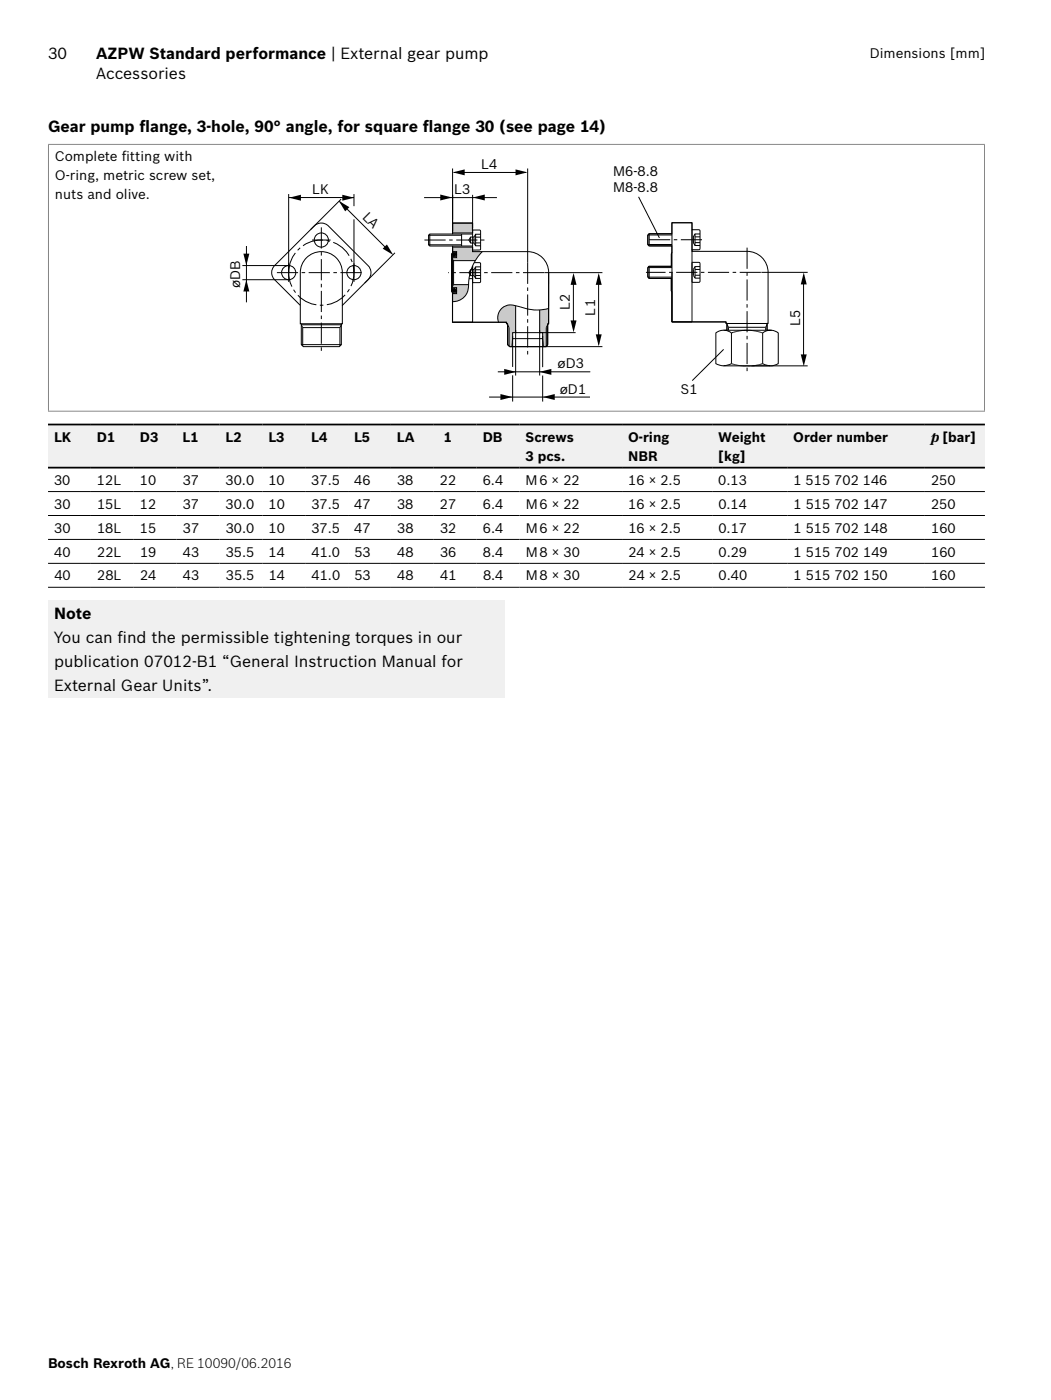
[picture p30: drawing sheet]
<svg xmlns="http://www.w3.org/2000/svg" width="210mm" height="280mm" viewBox="0 0 210 280" stroke-linecap="round" stroke-linejoin="round" font-family="sans-serif">
<defs><g id="words">
<g font-size="3.2">
<text x="9.6" y="11.9">30</text>
<text x="19.2" y="11.9">AZPW Standard performance | External gear pump</text>
<text x="19.2" y="15.7">Accessories</text>
<text x="9.6" y="26.4">Gear pump f</text>
<text x="27.9" y="26.4">lange, 3-hole, 90° angle, for square f</text>
<text x="84.5" y="26.4">lange 30 (see page 14)</text>
<text x="10.8" y="123.7">Note</text>
<text x="10.8" y="128.5">You can f</text>
<text x="23.5" y="128.5">ind the permissible tightening torques in our</text>
<text x="10.8" y="133.3">publication 07012-B1 “General Instruction Manual for</text>
<text x="10.8" y="138.1">External Gear Units”.</text>
</g>
<g font-size="2.7">
<text x="173.8" y="11.6">Dimensions [mm]</text>
<text x="11" y="32.2">Complete f</text>
<text x="24.3" y="32.2">itting with</text>
<text x="96.2" y="33.8">L4</text>
<text x="122.5" y="35.2">M6-8.8</text>
<text x="11" y="36.1">O-ring, metric screw set,</text>
<text x="11" y="39.9">nuts and olive.</text>
<text x="62.4" y="38.8">LK</text>
<text x="90.8" y="38.8">L3</text>
<text x="122.5" y="38.5">M8-8.8</text>
<text x="72.3" y="43.6" transform="rotate(45 72.3 43.6)">LA</text>
<text x="48" y="57.6" transform="rotate(-90 48 57.6)">øDB</text>
<text x="113.9" y="62" transform="rotate(-90 113.9 62)">L2</text>
<text x="118.9" y="63.1" transform="rotate(-90 118.9 63.1)">L1</text>
<text x="159.9" y="65.3" transform="rotate(-90 159.9 65.3)">L5</text>
<text x="111.4" y="73.7">øD3</text>
<text x="111.8" y="78.7">øD1</text>
<text x="136" y="78.7">S1</text>
<text x="10.8" y="88.3">LK</text>
<text x="19.4" y="88.3">D1</text>
<text x="27.9" y="88.3">D3</text>
<text x="36.5" y="88.3">L1</text>
<text x="45.1" y="88.3">L2</text>
<text x="53.6" y="88.3">L3</text>
<text x="62.2" y="88.3">L4</text>
<text x="70.8" y="88.3">L5</text>
<text x="79.3" y="88.3">LA</text>
<text x="88.7" y="88.3">1</text>
<text x="96.4" y="88.3">DB</text>
<text x="105" y="88.3">Screws</text>
<text x="125.5" y="88.3">O-ring</text>
<text x="143.5" y="88.3">Weight</text>
<text x="158.5" y="88.3">Order number</text>
<text x="186" y="88.4">p[bar]</text>
<text x="105" y="92.2">3 pcs.</text>
<text x="125.5" y="92.2">NBR</text>
<text x="143.5" y="92.2">[kg]</text>
<text x="10.8" y="96.9">30</text>
<text x="10.8" y="101.7">30</text>
<text x="19.4" y="96.9">12L</text>
<text x="19.4" y="101.7">15L</text>
<text x="27.9" y="96.9">10</text>
<text x="28" y="101.7">12</text>
<text x="36.5" y="96.9">37</text>
<text x="36.5" y="101.7">37</text>
<text x="45.1" y="96.9">30.0</text>
<text x="45.1" y="101.7">30.0</text>
<text x="53.6" y="96.9">10</text>
<text x="53.7" y="101.7">10</text>
<text x="62.2" y="96.9">37.5</text>
<text x="62.2" y="101.7">37.5</text>
<text x="70.8" y="96.9">46</text>
<text x="70.8" y="101.7">47</text>
<text x="79.3" y="96.9">38</text>
<text x="79.3" y="101.7">38</text>
<text x="87.9" y="96.9">22</text>
<text x="87.9" y="101.7">27</text>
<text x="96.5" y="96.9">6.4</text>
<text x="96.5" y="101.7">6.4</text>
<text x="105" y="96.9">M 6 × 22</text>
<text x="105" y="101.7">M 6 × 22</text>
<text x="125.5" y="96.9">16 × 2.5</text>
<text x="125.5" y="101.7">16 × 2.5</text>
<text x="143.5" y="96.9">0.13</text>
<text x="143.5" y="101.7">0.14</text>
<text x="158.5" y="96.9">1 515 702 146</text>
<text x="158.5" y="101.7">1 515 702 147</text>
<text x="186" y="96.9">250</text>
<text x="186" y="101.7">250</text>
<text x="10.8" y="106.5">30</text>
<text x="19.4" y="106.5">18L</text>
<text x="28" y="106.5">15</text>
<text x="36.5" y="106.5">37</text>
<text x="45.1" y="106.5">30.0</text>
<text x="53.7" y="106.5">10</text>
<text x="62.2" y="106.5">37.5</text>
<text x="70.8" y="106.5">47</text>
<text x="79.4" y="106.5">38</text>
<text x="87.9" y="106.5">32</text>
<text x="96.5" y="106.5">6.4</text>
<text x="105.1" y="106.5">M 6 × 22</text>
<text x="125.6" y="106.5">16 × 2.5</text>
<text x="143.6" y="106.5">0.17</text>
<text x="158.6" y="106.5">1 515 702 148</text>
<text x="186.1" y="106.5">160</text>
<text x="10.9" y="111.3">40</text>
<text x="19.4" y="111.3">22L</text>
<text x="28" y="111.3">19</text>
<text x="36.5" y="111.3">43</text>
<text x="45.1" y="111.3">35.5</text>
<text x="53.7" y="111.3">14</text>
<text x="62.2" y="111.3">41.0</text>
<text x="70.8" y="111.3">53</text>
<text x="79.4" y="111.3">48</text>
<text x="87.9" y="111.3">36</text>
<text x="96.5" y="111.3">8.4</text>
<text x="105.1" y="111.3">M 8 × 30</text>
<text x="125.6" y="111.3">24 × 2.5</text>
<text x="143.6" y="111.3">0.29</text>
<text x="158.6" y="111.3">1 515 702 149</text>
<text x="186.1" y="111.3">160</text>
<text x="10.9" y="116.1">40</text>
<text x="19.4" y="116.1">28L</text>
<text x="28" y="116.1">24</text>
<text x="36.6" y="116.1">43</text>
<text x="45.1" y="116.1">35.5</text>
<text x="53.7" y="116.1">14</text>
<text x="62.3" y="116.1">41.0</text>
<text x="70.8" y="116.1">53</text>
<text x="79.4" y="116.1">48</text>
<text x="88" y="116.1">41</text>
<text x="96.5" y="116.1">8.4</text>
<text x="105.1" y="116.1">M 8 × 30</text>
<text x="125.6" y="116.1">24 × 2.5</text>
<text x="143.6" y="116.1">0.40</text>
<text x="158.6" y="116.1">1 515 702 150</text>
<text x="186.1" y="116.1">160</text>
<text x="9.6" y="273.6">Bosch Rexroth AG, RE 10090/06.2016</text>
</g>
</g></defs>
<path d="M9.6 28.9h187.2M9.7 29v53.2M196.7 29v53.2M9.6 82.2h187.2" fill="none" stroke="#87888a" stroke-width=".2"/>
<path d="M129.7 46.8h4.5v-2.3h4.1v1.4h1.3l.3 .3v3.6l-.3 .1h-1.3v.4h11a4.2 4.2 0 0 1 4.2 4.2v10.2h-.2v1.4a2.85 2.85 0 0 1 2.2 .5v6.1l-.4 .2-1.2 .3h-9.3l-1.6-.5v-6.1l1.1-.5 1.1-.1v-1.3h-.1v-.3h-10.9l-.1-8.7h-4.4l-.3-.3v-1.9l.3-.2h4.4l.1-4.1h-4.5l-.3-.3v-1.9z" fill="none" stroke="#000" stroke-width=".2"/>
<g fill="#c6c7c8">
<path d="M100.2 61.7a2.65 2.65 0 0 1 2.8-.6v5.4h-.6l-.2 2.9h-.3l-.5-.5v-4.2h-.2v-.3h-1.6a2.39 2.39 0 0 1 .6-2.7z" fill-rule="evenodd"/>
<path d="M107.8 62l1.8-.3-.1 7.3-.4 .4h-.5l-.2-1.7v-1.2h-.6z" fill-rule="evenodd"/>
<path d="M90.4 57.1l.2-.2h3a3.1 3.1 0 0 1-3.2 3.4v-1.6h.8v-1.2h-.8z" fill-rule="evenodd"/>
<path d="M90.4 49.4h4v.9h2l-1 1.1-.4 .7-4.4 .1-.2-.3v-.4h.8v-1.2h-.8z" fill-rule="evenodd"/>
</g>
<path d="M90.4 44.6h4v2h-4z" fill="#c6c7c8"/>
<g fill="none" stroke="#000" stroke-width=".2" stroke-dasharray="4.2 .7 .7 .7" stroke-linecap="butt">
<path d="M55.3 54.5h17.4M57.7 52.7v3.7M62.4 48h3.7M64.2 45.5v25.3M84.8 48h12.1M105.4 52.5v18.8M108.7 54.5h-19.2M140.3 47.9h-11.2M149.3 49.5v25.1M152 54.5h-22.9"/>
<circle cx="64.2" cy="54.5" r="6.5"/>
</g>
<g fill="none" stroke="#000" stroke-width=".2">
<path d="M57.7 39.5h13M57.7 38.8v15.7M68.2 39.8l-6.1 6.1M70.7 38.8v2.4M84.7 39.5h14.6M90.4 33.7v13.1h4M90.7 34.5h14.4M94.4 39v11.3M105.4 33.7v18.8M127.6 39.4l4.2 8.2M48.4 55.9h9.3M48.4 53.1h9.3"/>
<path d="M49.2 49.2v11.3M54.9 53.1l7.9-7.9a2 2 0 0 1 2.8 0l7.9 7.9a2 2 0 0 1 0 2.8l-5.1 5.2v3.7h-.2v4.1l-.4 .4h-7.2l-.4-.4v-4.1h-.2v-3.7l-5.1-5.2a2 2 0 0 1 0-2.8zM67.8 40.3l10.1 10.1M70.7 43.9v12.5M78.9 50.6l-6 6M85.6 49h6.6M85.6 47h6.6M85.9 46.8v2.4M85.9 46.8h4.5v-2.2h4v1.4h1.4l.2 .2v3.7l-.2 .1h-1.4v.3h11a4.2 4.2 0 0 1 4.2 4.2v10.3h-.2v4.2l-.3 .3h-7.2l-.5-.4v-4.2h-.2v-.2h-10.8l-.2-13.7 .2-.3v-1.3h-4.5l-.3-.2v-2zM90.3 50.9v7.3M90.4 50.3h.8v1.2h-.8M90.4 51.9l.2 .2h4.4"/>
<path d="M90.4 57.5h.8v1.2h-.8M90.4 58.5v5.9h10.8v.4h.2v4.1l.4 .4h18.6M90.4 46.6h4M90.4 49.4h4M90.4 44.6h4M90.4 51.2v6.6M90.6 52.1v4.8M92.2 46.8v2.4M93.6 56.9h-3l-.2 .2M94 47.4v1.2M94 53.9v1.2M94.4 53.3h.1"/>
<path d="M94.4 53.2v11.2M94.4 49.2h-4v1.3M94.7 47.4v1.2M94.7 53.9v1.2M94.7 52.5h1.1l.2 .2v3.7l-.2 .1h-1.4v-.8h-.7M95 46.8v2.4M95 53.4v2.3M95 47.4h1M95 48.6h1M95 54h1M95 55.1h1M96 46.8h-1l-.3 .6h-.7l-.3 .6 .3 .6h.7l.3 .6h1"/>
<path d="M96 53.4h-1l-.3 .5h-.7l-.3 .6 .3 .6h.7l.3 .6h1M96.4 50.3a10.2 10.2 0 0 0-2.9 7.6 3 3 0 0 1-3.1 2.4M108.8 54.5h11.6M109.6 54.5v10.3h-.2v4.1l-.4 .4M114.6 55.1v10.7M119.6 55.1v13.8M129.5 47v1.9M129.5 53.5v1.9M129.5 48.9l.2 .2M129.5 55.4l.2 .3M129.5 48.9h4.8M129.5 47h4.8"/>
<path d="M129.5 55.4h4.8M129.5 53.5h4.8M129.7 46.7l-.2 .3M129.7 53.3l-.2 .2M129.7 46.7h4.6M129.7 46.7v2.4M129.7 53.3v2.4M129.7 53.3h4.6M129.7 49.1h4.6M129.7 55.7h4.6M134.2 55.7l.1 2.7M134.3 50.5l-.1 2.8"/>
<path d="M138.3 52.5h1.3l.3 .2v3.6l-.3 .2h-1.3M138.9 53.3l-.4 .6v1.2l.4 .5M138.9 46.8v2.3M138.9 53.3v2.3M138.9 53.3h1M138.9 47.4h1M138.9 48.5h1M138.9 55.6h1M138.9 53.9h1M138.9 55h1M139.9 46.8h-1l-.4 .5v1.2l.4 .6h1M152.1 54.5h9.3"/>
<path d="M160.6 55v17.4M60 61v-6.5a4.2 4.2 0 0 1 4.2-4.2 4.2 4.2 0 0 1 4.2 4.2v6.6M60.2 64.8h8M60.2 68.9h8M60.5 65.5v3.7M60.5 65.5l-.3-.5h8l-.3 .5M60.5 65.5h7.4M67.9 65.5v3.7M97.7 79.4h20.2M99.5 74.4h18.4M101.4 65l.3 .5v3.7M102.4 67.7h6"/>
<path d="M102.4 67.3v6.1M102.4 75.1v5.2M103 61.1v5.4h-.6l-.1 2.8M103 66.5h12M103 66v9.1M107.8 62v4.5h.6l.2 2.8M107.8 66v9.1M108.4 67.2v6.2M108.4 75.1v5.2M109.4 65l-.2 .5v3.7M109.6 61.7a9.9 9.9 0 0 1-6.3-.5 2.64 2.64 0 0 0-2.9 .4 2.64 2.64 0 0 0-.8 2.8M138.3 64.4v-19.8h-4v19.8h10.8v.3h8.4"/>
<path d="M144.6 69.9l-6.3 6.2M144.6 66h9.3M144.9 66.1l1.3 .5M145.3 64.7v1.3M145.3 64.9l.2 .6M145.5 65.5v.5M145.5 65.5h7.5M146.2 72.7l-.8 .3-.8 .1M146.2 66.6v6.1M150.2 73.2h11.2M152.4 72.7l.6 .3M152.4 72.7a11.2 11.2 0 0 1-6.2 0"/>
<path d="M152.4 66.6v6.1M152.4 66.6a9.3 9.3 0 0 0-6.2 0M153 65.5v.5M153 73l.9 .1M153.3 64.7v1.3M153.3 64.9l-.3 .6M154.2 66.1h-.8l-1 .5"/>
<circle cx="57.7" cy="54.5" r="1.42"/>
<circle cx="64.2" cy="48" r="1.42"/>
<circle cx="70.7" cy="54.5" r="1.42"/>
<circle cx="90.8" cy="50.9" r=".47"/>
<circle cx="90.8" cy="58.2" r=".47"/>
</g>
<g fill="#000">
<path d="M57.8 39.5l2.3-.5v1.1zM68.4 39l2.4 .5-2.4 .6zM88 38.9l2.4 .6-2.4 .6zM90.5 34.5l2.3-.6v1.2zM94.5 39.5l2.4-.6v1.2zM103 33.9l2.4 .6-2.4 .6zM48.6 50.7h1.2l-.6 2.4zM49.2 55.9l.6 2.4h-1.2zM67.7 40.2l2.1 1.2-.8 .9zM77 49.2l.3-.3 1.3 2.1-2.1-1.3zM114.6 54.6l.6 2.4h-1.2zM119.6 54.6l.6 2.4h-1.2z"/>
<path d="M160.6 54.5l.6 2.4h-1.2zM100 78.8l2.4 .6-2.4 .6zM100.7 73.8l2.4 .6-2.4 .6zM107.8 74.4l2.4-.6v1.2zM108.5 79.4l2.3-.6v1.2zM114 64.1h1.2l-.6 2.4zM119 66.9h1.2l-.6 2.3zM160 70.9h1.2l-.6 2.4z"/>
<circle cx="90.7" cy="58.1" r=".44"/>
<circle cx="90.7" cy="50.9" r=".44"/>
</g>
<path d="M9.6 84.9h8.6v8.6h-8.6zM18.2 84.9h8.5v8.6h-8.5zM26.7 84.9h8.6v8.6h-8.6zM35.3 84.9h8.6v8.6h-8.6zM43.9 84.9h8.5v8.6h-8.5zM52.4 84.9h8.6v8.6h-8.6zM61 84.9h8.5v8.6h-8.5zM69.5 84.9h8.6v8.6h-8.6zM78.1 84.9h8.6v8.6h-8.6zM86.7 84.9h8.5v8.6h-8.5zM95.2 84.9h8.6v8.6h-8.6zM103.8 84.9h20.5v8.6h-20.5zM124.3 84.9h18v8.6h-18zM142.3 84.9h15v8.6h-15zM157.3 84.9h27.5v8.6h-27.5zM184.8 84.9h12v8.6h-12z" fill="#f0f0f1"/>
<path d="M9.6 98.3h187.2M9.6 103.1h187.2M9.6 107.9h187.2M9.6 112.7h187.2M9.6 117.5h187.2" fill="none" stroke="#000" stroke-width=".2"/>
<path d="M9.6 84.9h187.2M9.6 93.5h187.2" fill="none" stroke="#000" stroke-width=".35"/>
<path d="M9.6 119.9h91.2v19.6h-91.2z" fill="#f0f0f1"/>
<use href="#words"/>
</svg>
